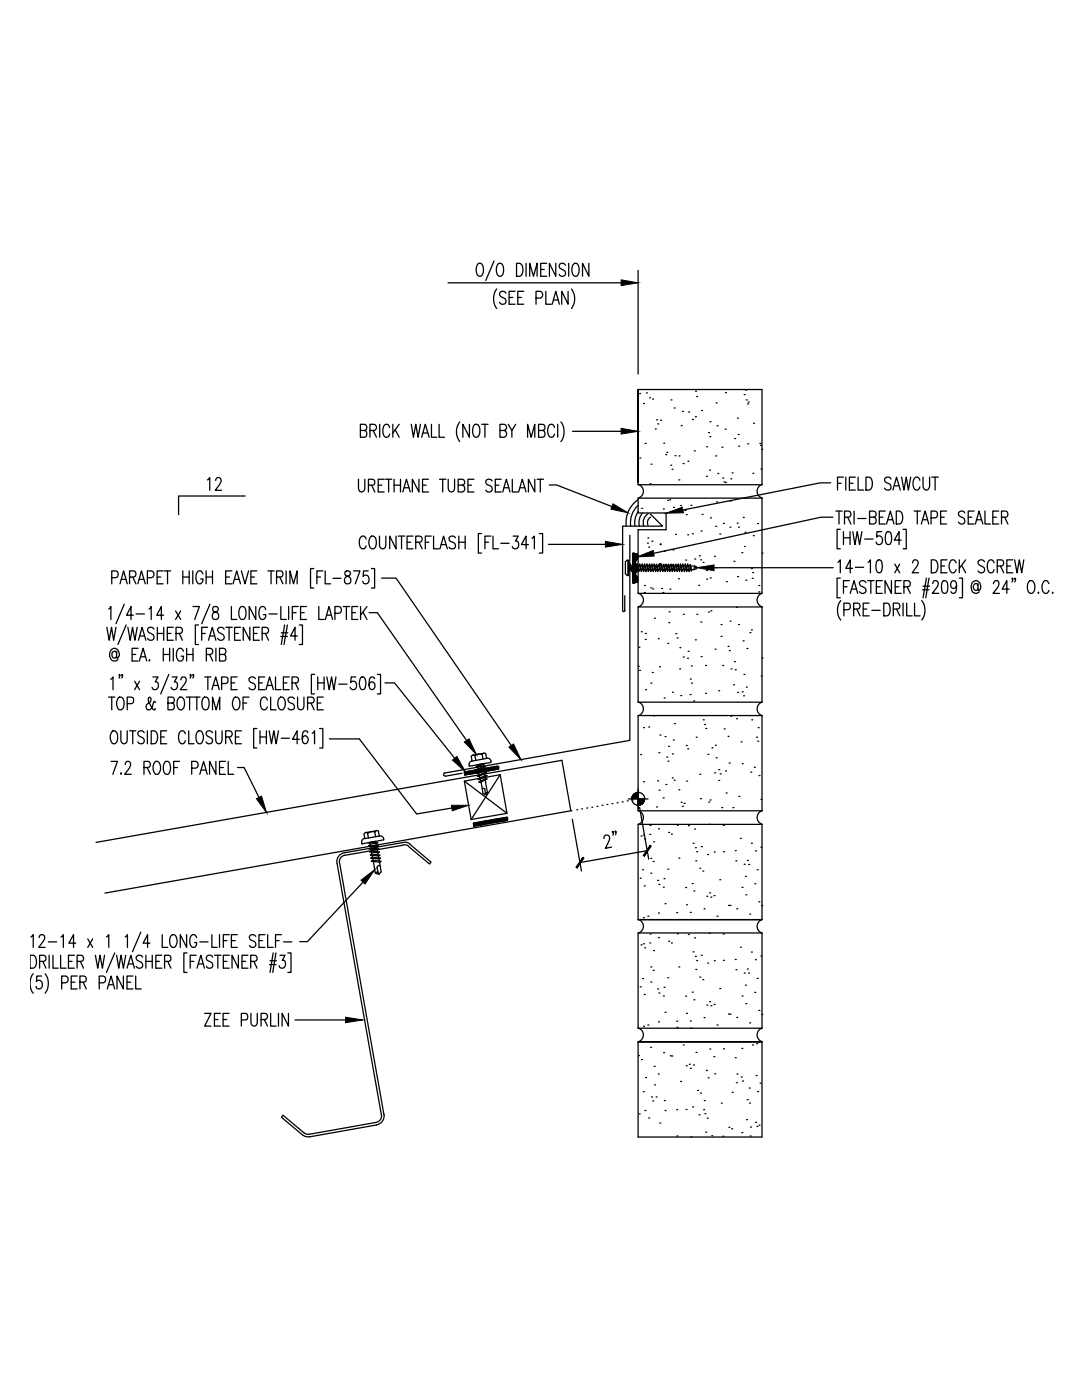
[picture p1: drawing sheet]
<svg xmlns="http://www.w3.org/2000/svg" width="216mm" height="279mm" viewBox="0 0 216 279" stroke-linecap="round" stroke-linejoin="round" font-family="sans-serif">
<g fill="none" stroke="#000" stroke-width=".25">
<path d="M89.4 56.4h34.5M95.4 52.7l.2-.2a1.13 1.13 0 0 1 .9 1.7l-.1 .3a.64 .64 0 0 1-.7 .7 .64 .64 0 0 1-.6-.7l-.1-1zM98.6 52.1l-1.7 3.9M99.1 57.7a3.3 3.3 0 0 0 0 3.9M99.4 52.7l.2-.2a1.13 1.13 0 0 1 .9 1.7l-.1 .3a.64 .64 0 0 1-.6 .7 .64 .64 0 0 1-.7-.7l-.1-1zM101 58.5a.64 .64 0 0 0-1-.4 .64 .64 0 0 0-.1 1l.7 .4a.67 .67 0 0 1 .2 1.1 .67 .67 0 0 1-1.1-.3M101.6 59.4h.7M102.8 58.1h-1.2v2.6h1.2M103.1 52.5h.6a1.58 1.58 0 0 1 0 2.6h-.6zM103.3 59.4h.7M104.5 58.1h-1.2v2.6h1.2M105 52.5v2.6"/>
<path d="M105.7 55.1v-2.6l.8 2.6 .7-2.6v2.6M107 59.5h.8a.71 .71 0 0 0 .5-.7 .71 .71 0 0 0-.5-.7h-.8v2.6M107.9 53.8h.7M108.9 58.1v2.6h1.1M109.1 52.5h-1.2v2.6h1.2M110.4 59.9h1M110.9 52.5v2.6l-1.3-2.6v2.6M112.8 52.9a.66 .66 0 0 0-.7-.4 .66 .66 0 0 0-.5 .7l.3 .5a1.1 1.1 0 0 1 .9 .7v.4a.7 .7 0 0 1-.6 .4 .7 .7 0 0 1-.6-.4M113.4 58.1v2.6l-1.3-2.6v2.6M113.5 52.5v2.6M114 57.7a3.3 3.3 0 0 1 0 3.9M114.5 52.7l.2-.2a.8 .8 0 0 1 .9 1l-.1 1a.61 .61 0 0 1-.4 .6 .61 .61 0 0 1-.6-.1 1.86 1.86 0 0 1 0-2.3z"/>
<path d="M117.5 52.5v2.6l-1.3-2.6v2.6M127.3 53.9v20.7M110.2 60.7l.7-2.6 .7 2.6M127.3 77.7h24.7v19h-24.7v-19v18.5M127.6 78.5h.1M129 78.4h.1M129.6 79.4h.1M130.2 79.6h.1M133.9 79.8h.1M138.8 78.1h.1M139 79.1h.1M144.8 78.4h.1"/>
<path d="M148.5 78.8h.1M148.8 77.9h.1M148.9 79.8h.1M41.4 95.8l.5-.5v2.5M43 95.9l.4-.6a.63 .63 0 0 1 .6 .3 .63 .63 0 0 1 0 .7l-1 1.5h1.2M48.9 99h-13.3v3.7M71.5 95.6v1.9a.64 .64 0 0 0 .7 .7 .64 .64 0 0 0 .6-.7v-1.9M71.9 85.9h.8a.63 .63 0 0 0 .5-.6 .63 .63 0 0 0-.5-.6h-.8v2.6h.8a.71 .71 0 0 0 .5-.7 .71 .71 0 0 0-.5-.7M73.5 96.8h.9a.62 .62 0 0 0 .4-.6 .62 .62 0 0 0-.4-.6h-.9v2.6M73.8 85.9l1.1-.1a.64 .64 0 0 0-.2-1.1h-.9v2.6M74.2 96.8l.6 1.4M74.5 85.9l.6 1.4"/>
<path d="M75.5 96.8h.7M75.8 84.7v2.6M76.7 95.6h-1.2v2.6h1.2M76.9 95.6h1.3M77.5 95.6v2.6M77.8 85.3a.64 .64 0 0 0-.7-.6 .64 .64 0 0 0-.6 .6v1.3a.64 .64 0 0 0 .6 .7 .64 .64 0 0 0 .7-.7M78.4 84.7v2.6M78.6 96.8h1.3M78.6 95.6v2.6M78.9 85.8l.8 1.5M79.7 84.7l-1.3 1.7M79.9 95.6v2.6"/>
<path d="M80.4 98.2l.7-2.6 .8 2.6M80.7 97.3h.9M82.1 84.7l.4 2.6 .5-2.6 .4 2.6 .5-2.6M83.6 95.6v2.6l-1.3-2.6v2.6M84.1 87.3l.8-2.6 .7 2.6M84.3 96.8h.7M84.4 86.4h.9M85.5 95.6h-1.2v2.6h1.2M86.1 84.7v2.6h1.1M87.6 84.7v2.6h1.1M87.7 95.6h1.3M88.3 95.6v2.6"/>
<path d="M89.4 95.6v1.9a.64 .64 0 0 0 .7 .7 .64 .64 0 0 0 .6-.7v-1.9M91.4 96.8h.9a.61 .61 0 0 0 .5-.6 .61 .61 0 0 0-.5-.6h-.9v2.6h.9a.71 .71 0 0 0 .5-.7 .71 .71 0 0 0-.5-.7M91.7 84.2a3.3 3.3 0 0 0 0 3.9M93.4 96.8h.7M93.7 84.7v2.6l-1.3-2.6v2.6M94.6 95.6h-1.2v2.6h1.2M94.6 84.8l.3-.1a1.13 1.13 0 0 1 .8 1.6v.3a.64 .64 0 0 1-.7 .7 .64 .64 0 0 1-.6-.7l-.1-.9zM96.1 84.7h1.3M96.8 84.7v2.6M98.2 96a.65 .65 0 0 0-.9-.4 .65 .65 0 0 0-.2 1l.7 .4a.67 .67 0 0 1 .2 1.1 .67 .67 0 0 1-1.1-.3M98.8 96.8h.8M99.8 85.9l1.1-.1a.64 .64 0 0 0-.3-1.1h-.8v2.6h.8a.71 .71 0 0 0 .5-.7 .71 .71 0 0 0-.5-.7"/>
<path d="M100 95.6h-1.2v2.6h1.2M100.3 98.2l.7-2.6 .8 2.6M100.6 97.3h.9M101.4 84.7l.7 1.2v1.4M102.2 95.6v2.6h1.1M102.9 84.7l-.8 1.2M103.5 98.2l.7-2.6 .8 2.6M103.8 97.3h.9M105.3 87.3v-2.6l.7 2.6 .7-2.6v2.6M106.7 95.6v2.6l-1.3-2.6v2.6M107.2 95.6h1.2M107.5 85.9h.8a.63 .63 0 0 0 .5-.6 .63 .63 0 0 0-.5-.6h-.8v2.6h.8a.71 .71 0 0 0 .5-.7 .71 .71 0 0 0-.5-.7"/>
<path d="M107.8 95.6v2.6M109.6 96.8h1.5l11 4.3M110.6 85.3a.64 .64 0 0 0-.6-.6 .64 .64 0 0 0-.6 .6v1.3a.64 .64 0 0 0 .6 .7 .64 .64 0 0 0 .6-.7M111.3 84.7v2.6M111.9 84.2a3.3 3.3 0 0 1 0 3.9M114.2 86.1h9.7M127.3 99.4h24.7v19h-24.7v-12.7h5.6v-3.3h-5.6zM127.3 99.7a5.6 5.6 0 0 0-2.3 5.3M127.4 96.7a1.42 1.42 0 0 1 1 1.3 1.42 1.42 0 0 1-1 1.4M127.7 91.4h.1M128.4 80.5h.1M128.7 88.5h.1"/>
<path d="M129.7 96.5h.1M129.9 92.6h.1M130.8 85.6h.1M131 83.8h.1M131.3 84.6h.1M131.8 83.9h.1M132.4 88.4h.1M132.8 90.7h.1M133 90.3h.1M133.2 99.8h.1M133.6 99.8h.1M133.8 92.9h.1"/>
<path d="M134.1 93.7h.1M134.5 81.4h.1M134.7 90.9h.1M135.5 95.8h.1M135.5 91h.1M135.9 84.9h.1M136.2 82.1h.1M136.3 92.5h.1M137.3 92h.1M137.4 82.2h.1M138.2 83.7h.1M138.5 90h.1"/>
<path d="M138.8 83.2h.1M140 81.9h.1M141 95.1h.1M141 89.2h.1M141.4 86.3h.1M141.6 93.8h.1M141.6 87.1h.1M141.7 84.2h.1M142.8 91h.1M142.9 80.4h.1M143.1 85h.1M143.2 94.5h.1"/>
<path d="M144 89.3h.1M144.2 95.4h.1M144.5 96.2h.1M144.7 96.3h.1M144.7 85.7h.1M145.8 95.6h.1M146.1 94.4h.1M146.6 87.5h.1M147.1 83.5h.1M147.3 86.7h.1M147.4 89h.1M148.7 99.4h.1"/>
<path d="M149.2 80.6h.1M149.2 88.6h.1M149.3 80.2h.1M150.2 94.5h.1M150.4 84.5h.1M151.6 88.5h.1M151.8 88.9h.1M151.8 93.6h.1M152 89.7h.1M152.1 96.7a1.42 1.42 0 0 0-1 1.3 1.42 1.42 0 0 0 1 1.4M165.8 96.4h-2.1l-27.4 5.4M167.1 96.4h.7"/>
<path d="M168.3 95.2h-1.2v2.6M168.8 95.2v2.6M169.5 96.4h.7M170.7 95.2h-1.2v2.6h1.2M171.2 95.2v2.6h1.1M172.8 95.2h.6a1.58 1.58 0 0 1 0 2.6h-.6zM177.8 95.6a.66 .66 0 0 0-.8-.4 .66 .66 0 0 0-.5 .7l.2 .3 .7 .4a.68 .68 0 0 1 .2 1.1 .68 .68 0 0 1-1.1-.3M178.2 97.8l.7-2.6 .7 2.6M178.4 97h1M179.9 95.2l.5 2.6 .4-2.6 .5 2.6 .4-2.6M183.5 95.9a.61 .61 0 0 0-.3-.6 .61 .61 0 0 0-.6 0 1.77 1.77 0 0 0 .1 2.5 .66 .66 0 0 0 .8-.6M184.2 95.2v1.9a.66 .66 0 0 0 .3 .6 .66 .66 0 0 0 .7 0l.3-.6v-1.9"/>
<path d="M185.9 95.2h1.3M186.6 95.2v2.6M22.3 115.3h.8a.71 .71 0 0 0 .5-.7 .71 .71 0 0 0-.5-.7h-.8v2.6M23.9 116.5l.8-2.6 .7 2.6M24.2 115.6h.9M25.9 115.2h.8a.65 .65 0 0 0 .4-.7 .65 .65 0 0 0-.4-.6h-.8v2.6M26.5 115.2l.6 1.3M27.5 116.5l.7-2.6 .8 2.6M27.8 115.6h.9M29.4 115.3h.9a.71 .71 0 0 0 .4-.7 .71 .71 0 0 0-.4-.7h-.9v2.6M31.4 115.2h.7M32.5 113.9h-1.1v2.6h1.1"/>
<path d="M32.8 113.9h1.3M33.4 113.9v2.6M36.5 115.2h1.2M36.5 113.9v2.6M37.7 113.9v2.6M38.5 113.9v2.6M40.5 114.5a.66 .66 0 0 0-1-.4 1.77 1.77 0 0 0 .2 2.4 .76 .76 0 0 0 .8-1h-.5M41.1 115.2h1.3M41.1 113.9v2.6M42.4 113.9v2.6M45 115.2h.8M46.3 113.9h-1.3v2.6h1.3"/>
<path d="M46.5 116.5l.7-2.6 .8 2.6M46.8 115.6h.9M48.2 113.9l.7 2.6 .7-2.6M50.1 115.2h.7M51.3 113.9h-1.2v2.6h1.2M53.5 113.9h1.2M54.1 113.9v2.6M55.2 115.2h.8a.65 .65 0 0 0 .5-.7 .65 .65 0 0 0-.5-.6h-.8v2.6M55.8 115.2l.7 1.3M57.1 113.9v2.6M57.9 116.5v-2.6l.7 2.6 .7-2.6v2.6M62.6 113.5h-.6v3.9h.6"/>
<path d="M63.2 115.2h.8M64.4 113.9h-1.2v2.6M64.9 113.9v2.6h1.1M66.4 115.4h1.7M68.9 114.1a.62 .62 0 0 0 .2 .8 .85 .85 0 0 1 .9 .6 .85 .85 0 0 1-.5 1 .81 .81 0 0 1-.8-.8 .81 .81 0 0 1 .9-.8 .52 .52 0 0 0 .3-.5 .52 .52 0 0 0-.4-.5zM70.6 113.9h1.2l-.9 2.6M73.1 107.6a.61 .61 0 0 0-1-.5 1.73 1.73 0 0 0 .1 2.4 .67 .67 0 0 0 .9-.6M73.5 113.9h-1v1.1a.63 .63 0 0 1 1.1 .2 .82 .82 0 0 1-.1 1 .82 .82 0 0 1-1 .2l-.1-.4M74 107.1l.2-.1a.85 .85 0 0 1 .9 1 1.52 1.52 0 0 1-.6 1.5 1.11 1.11 0 0 1-.9-1.5zM74.1 113.5h.6v3.9h-.6M75.7 107v1.8a.66 .66 0 0 0 .3 .6 .66 .66 0 0 0 .7 0l.3-.6v-1.8M76.1 115.4h2.9l23 33.4"/>
<path d="M79 107v2.5l-1.2-2.5v2.5M79.5 107h1.3M80.1 107v2.5M81.2 108.2h.7M82.4 107h-1.2v2.5h1.2M83 108.2h.8a.63 .63 0 0 0 .4-.6 .63 .63 0 0 0-.4-.6h-.8v2.5M83.6 108.2l.6 1.3M84.9 108.2h.7M86 107h-1.1v2.5M86.5 107v2.5h1.1M87.8 109.5l.7-2.5 .8 2.5M88 108.7h1"/>
<path d="M90.9 107.3a.67 .67 0 0 0-.8-.3 .67 .67 0 0 0-.5 .6l.2 .4 .7 .3a.66 .66 0 0 1 .3 .8 .66 .66 0 0 1-.7 .4l-.5-.3M91.6 108.2h1.2M91.6 107v2.5M92.8 107v2.5M96.1 106.5h-.7v3.9h.7M96.8 108.2h.7M97.9 107h-1.1v2.5M98.4 107v2.5h1.1M99.9 108.4h1.7M102.4 107h1l-.5 1h.3a.79 .79 0 0 1 .3 1.1 .79 .79 0 0 1-1.2 .2l-.1-.2M105.4 108.7h-1.4l1-1.7v2.5M106.2 107.5l.4-.5v2.5"/>
<path d="M107.6 106.5h.7v3.9h-.7M109.5 108.6h11.3M124.7 118.9v2.9M124.8 112.1l.5-.3v3.1l-.5-.4zM125.3 111.8l.1 .1v2.8l-.1 .2M125.4 113.7h.1M125.6 113.7h.3M125.7 106.8v41l-37 6.5M125.7 113h-.3l.3 .8-.2 .3-.1-.5M125.8 112.6l.3 1.2-.1 .3-.3-1.3zM125.9 113h.3M126.1 113.7h.3"/>
<path d="M126.3 110.4l.8 .2v1l-.6 .6 .6 .6v1.1l-.6 .6 .6 .7v.9l-.8 .3zM126.3 113.4h.1M126.3 113.2h.1M126.3 113h.1M126.3 112.9h.1M126.3 112.7h.1M126.3 112.6h.1M126.3 112.4h.1M126.3 112.2h.1M126.3 112.1h.1M126.3 111.9h.1M126.3 111.8h.1"/>
<path d="M126.3 111.6h.1M126.3 111.5h.1M126.3 111.3h.1M126.3 111.1h.1M126.3 111h.1M126.3 110.8h.1M126.3 110.7h.1M126.3 110.5h.1M126.3 113.6h.1M126.3 113.7h.1M126.3 113.8h.1M126.3 114h.1"/>
<path d="M126.3 114.2h.1M126.3 114.4h.1M126.3 114.5h.1M126.3 114.7h.1M126.3 114.8h.1M126.3 115h.1M126.3 115.1h.1M126.3 115.3h.1M126.3 115.5h.1M126.3 115.6h.1M126.3 115.8h.1M126.3 115.9h.1"/>
<path d="M126.3 116.1h.1M126.3 116.3h.1M126.3 112.6l.3 1.2M126.3 112.6l-.2 .2 .4 1.3M126.3 113.3h.1M126.3 113.1h.1M126.3 112.8h.1M126.3 112.5h.1M126.3 112.3h.1M126.3 112h.1M126.3 111.7h.1M126.3 111.4h.1"/>
<path d="M126.3 111.2h.1M126.3 110.9h.1M126.3 110.6h.1M126.3 110.4h.1M126.3 113.5h.1M126.3 113.9h.1M126.3 114.1h.1M126.3 114.3h.1M126.3 114.6h.1M126.3 114.9h.1M126.3 115.2h.1M126.3 115.4h.1"/>
<path d="M126.3 115.7h.1M126.3 116h.1M126.3 116.2h.1M126.4 113.4h.1M126.4 113.2h.1M126.4 113h.1M126.4 112.9h.1M126.4 112.7h.1M126.4 112.6h.1M126.4 112.4h.1M126.4 112.2h.1M126.4 112.1h.1"/>
<path d="M126.4 111.9h.1M126.4 111.8h.1M126.4 111.6h.1M126.4 111.5h.1M126.4 111.3h.1M126.4 111.1h.1M126.4 111h.1M126.4 110.8h.1M126.4 110.7h.1M126.4 110.5h.1M126.4 113.6h.1M126.4 113.7h.1"/>
<path d="M126.4 113.8h.1M126.4 114h.1M126.4 114.2h.1M126.4 114.4h.1M126.4 114.5h.1M126.4 114.7h.1M126.4 114.8h.1M126.4 115h.1M126.4 115.1h.1M126.4 115.3h.1M126.4 115.5h.1M126.4 115.6h.1"/>
<path d="M126.4 115.8h.1M126.4 115.9h.1M126.4 116.1h.1M126.4 116.3h.1M126.4 113h.3M126.4 113.3h.1M126.4 113.1h.1M126.4 112.8h.1M126.4 112.5h.1M126.4 112.3h.1M126.4 112h.1M126.4 111.7h.1"/>
<path d="M126.4 111.4h.1M126.4 111.2h.1M126.4 110.9h.1M126.4 110.6h.1M126.4 110.4h.1M126.4 113.5h.1M126.4 113.9h.1M126.4 114.1h.1M126.4 114.3h.1M126.4 114.6h.1M126.4 114.9h.1M126.4 115.2h.1"/>
<path d="M126.4 115.4h.1M126.4 115.7h.1M126.4 116h.1M126.4 116.2h.1M126.5 113.3h.1M126.5 113.1h.1M126.5 113h.1M126.5 112.8h.1M126.5 112.7h.1M126.5 112.5h.1M126.5 112.3h.1M126.5 112.2h.1"/>
<path d="M126.5 112h.1M126.5 111.9h.1M126.5 111.7h.1M126.5 111.5h.1M126.5 111.4h.1M126.5 111.2h.1M126.5 111.1h.1M126.5 110.9h.1M126.5 110.8h.1M126.5 110.6h.1M126.5 113.5h.1M126.5 113.6h.1"/>
<path d="M126.5 113.8h.1M126.5 113.9h.1M126.5 114.1h.1M126.5 114.3h.1M126.5 114.4h.1M126.5 114.6h.1M126.5 114.7h.1M126.5 114.9h.1M126.5 115.1h.1M126.5 115.2h.1M126.5 115.4h.1M126.5 115.5h.1"/>
<path d="M126.5 115.7h.1M126.5 115.8h.1M126.5 116h.1M126.5 116.2h.1M126.5 113.4h.1M126.5 113.2h.1M126.5 112.9h.1M126.5 112.6h.1M126.5 112.4h.1M126.5 112.1h.1M126.5 111.8h.1M126.5 111.6h.1"/>
<path d="M126.5 111.3h.1M126.5 111h.1M126.5 110.7h.1M126.5 110.5h.1M126.5 113.7h.1M126.5 114h.1M126.5 114.2h.1M126.5 114.5h.1M126.5 114.8h.1M126.5 115h.1M126.5 115.3h.1M126.5 115.6h.1"/>
<path d="M126.5 115.9h.1M126.5 116.1h.1M126.5 116.3h.1M126.6 113.3h.1M126.6 113.1h.1M126.6 113h.1M126.6 112.8h.1M126.6 112.7h.1M126.6 112.5h.1M126.6 112.3h.1M126.6 112h.1M126.6 111.9h.1"/>
<path d="M126.6 111.7h.1M126.6 111.5h.1M126.6 111.4h.1M126.6 111.2h.1M126.6 111.1h.1M126.6 110.9h.1M126.6 110.8h.1M126.6 110.6h.1M126.6 113.5h.1M126.6 113.6h.1M126.6 113.8h.1M126.6 113.9h.1"/>
<path d="M126.6 114.1h.1M126.6 114.3h.1M126.6 114.4h.1M126.6 114.7h.1M126.6 114.9h.1M126.6 115.1h.1M126.6 115.2h.1M126.6 115.4h.1M126.6 115.5h.1M126.6 115.7h.1M126.6 115.8h.1M126.6 116h.1"/>
<path d="M126.6 116.2h.1M126.6 113.7h.3M126.6 113.4h.1M126.6 113.2h.1M126.6 112.9h.1M126.6 112.6h.1M126.6 112.4h.1M126.6 112.1h.1M126.6 111.8h.1M126.6 111.6h.1M126.6 111.3h.1M126.6 111h.1"/>
<path d="M126.6 110.7h.1M126.6 110.5h.1M126.6 113.7h.1M126.6 114h.1M126.6 114.2h.1M126.6 114.8h.1M126.6 115h.1M126.6 115.3h.1M126.6 115.6h.1M126.6 115.9h.1M126.6 116.1h.1M126.6 116.3h.1"/>
<path d="M126.6 113.8l-.1 .3M126.7 113.4h.1M126.7 113.2h.1M126.7 113h.1M126.7 112.9h.1M126.7 112.7h.1M126.7 112.6h.1M126.7 112.4h.1M126.7 111.9h.1M126.7 111.8h.1M126.7 111.6h.1M126.7 111.5h.1"/>
<path d="M126.7 111.3h.1M126.7 111.1h.1M126.7 111h.1M126.7 110.8h.1M126.7 110.7h.1M126.7 110.5h.1M126.7 113.6h.1M126.7 113.7h.1M126.7 113.8h.1M126.7 114h.1M126.7 114.2h.1M126.7 114.4h.1"/>
<path d="M126.7 114.8h.1M126.7 115h.1M126.7 115.1h.1M126.7 115.3h.1M126.7 115.5h.1M126.7 115.6h.1M126.7 115.8h.1M126.7 115.9h.1M126.7 116.1h.1M126.7 116.3h.1M126.7 113.3h.1M126.7 113.1h.1"/>
<path d="M126.7 112.8h.1M126.7 112.5h.1M126.7 111.7h.1M126.7 111.4h.1M126.7 111.2h.1M126.7 110.9h.1M126.7 110.6h.1M126.7 113.5h.1M126.7 113.9h.1M126.7 114.1h.1M126.7 114.3h.1M126.7 114.9h.1"/>
<path d="M126.7 115.2h.1M126.7 115.4h.1M126.7 115.7h.1M126.7 116h.1M126.7 116.2h.1M126.7 112.6l.4 1.2M126.7 112.6l-.1 .2 .4 1.3M126.8 113.4h.1M126.8 113.2h.1M126.8 113h.1M126.8 112.9h.1M126.8 112.7h.1"/>
<path d="M126.8 112.6h.1M126.8 111.8h.1M126.8 111.6h.1M126.8 111.5h.1M126.8 111.3h.1M126.8 111.1h.1M126.8 111h.1M126.8 110.8h.1M126.8 110.7h.1M126.8 113.6h.1M126.8 113.7h.1M126.8 113.8h.1"/>
<path d="M126.8 114h.1M126.8 114.2h.1M126.8 115h.1M126.8 115.1h.1M126.8 115.3h.1M126.8 115.5h.1M126.8 115.6h.1M126.8 115.8h.1M126.8 115.9h.1M126.8 116.1h.1M126.8 113h.4M126.9 113.3h.1"/>
<path d="M126.9 113.1h.1M126.9 113h.1M126.9 112.8h.1M126.9 112.7h.1M126.9 111.7h.1M126.9 111.5h.1M126.9 111.4h.1M126.9 111.2h.1M126.9 111.1h.1M126.9 110.9h.1M126.9 110.8h.1M126.9 110.6h.1"/>
<path d="M126.9 113.5h.1M126.9 113.6h.1M126.9 113.8h.1M126.9 113.9h.1M126.9 114.1h.1M126.9 115.1h.1M126.9 115.2h.1M126.9 115.4h.1M126.9 115.5h.1M126.9 115.7h.1M126.9 115.8h.1M126.9 116h.1"/>
<path d="M126.9 116.2h.1M126.9 113.4h.1M126.9 113.2h.1M126.9 112.9h.1M126.9 111.8h.1M126.9 111.6h.1M126.9 111.3h.1M126.9 111h.1M126.9 110.7h.1M126.9 113.7h.1M126.9 114h.1M126.9 115h.1"/>
<path d="M126.9 115.3h.1M126.9 115.6h.1M126.9 115.9h.1M126.9 116.1h.1M127 113.4h.1M127 113.2h.1M127 113h.1M127 112.7h.1M127 111.6h.1M127 111.5h.1M127 111.3h.1M127 111.1h.1"/>
<path d="M127 111h.1M127 110.8h.1M127 110.7h.1M127 113.6h.1M127 113.7h.1M127 113.8h.1M127 114h.1M127 115.1h.1M127 115.3h.1M127 115.5h.1M127 115.6h.1M127 115.8h.1"/>
<path d="M127 115.9h.1M127 116.1h.1M127 113.3h.1M127 113.1h.1M127 112.8h.1M127 111.4h.1M127 111.2h.1M127 110.9h.1M127 113.5h.1M127 113.9h.1M127 115.2h.1M127 115.4h.1"/>
<path d="M127 115.7h.1M127 116h.1M127 113.7h.4M127.1 113.4h.1M127.1 113.2h.1M127.1 113h.1M127.1 112.9h.1M127.1 111.6h.1M127.1 111.5h.1M127.1 111.3h.1M127.1 111.1h.1M127.1 111h.1"/>
<path d="M127.1 110.8h.1M127.1 110.7h.1M127.1 113.6h.1M127.1 113.7h.1M127.1 113.8h.1M127.1 115.1h.1M127.1 115.3h.1M127.1 115.5h.1M127.1 115.6h.1M127.1 115.8h.1M127.1 115.9h.1M127.1 116.1h.1"/>
<path d="M127.1 113.8l-.1 .3M127.2 112.6l.4 1.2-.1 .3-.4-1.3zM127.3 113h.3M127.3 102.1l-.6 1.4v1.5M127.3 100.8a4.7 4.7 0 0 0-1.5 4.2M127.4 118.4a1.42 1.42 0 0 1 1 1.4 1.42 1.42 0 0 1-1 1.3M127.5 113.7h.3M127.7 112.6l.3 1.2v.3l-.4-1.3zM127.8 113h.3M128 113.7h.3M128 101.4h.1M128.2 112.6l.3 1.2-.1 .3-.4-1.3z"/>
<path d="M128.2 102.3l-.6 1.3v1.4M128.3 113h.3M128.5 113.7h.3M128.6 118.3h.1M128.6 116.9h.1M128.6 112.6l.4 1.2-.1 .3-.4-1.3zM128.8 113h.3M128.9 113.7h.4M129.1 112.6l.4 1.2-.1 .3-.4-1.3zM129.2 108.4h.1M129.2 113h.3M129.3 107.4h.1"/>
<path d="M129.4 102.5a2.14 2.14 0 0 0-.9 2.5M129.4 109.2h.1M129.4 113.7h.3M129.6 112.6l.3 1.2v.3l-.4-1.3zM129.7 113h.3M129.8 102.6l2.4 2.4h-8v16.8M129.8 103.2a1.29 1.29 0 0 0-.5 1.6M129.9 117.3h.1M129.9 113.7h.3M130.1 108h.1M130.1 112.6l.3 1.2-.1 .3-.4-1.3zM130.2 113h.3"/>
<path d="M130.2 117.5h.1M130.4 113.7h.3M130.5 112.6l.4 1.2-.1 .3-.3-1.3zM130.6 113h.1M130.7 113h.3M130.8 113.7h.4M131 112.6l.4 1.2-.1 .3-.4-1.3zM131.1 113h.3M131.3 113.7h.3M131.5 112.6l.4 1.2-.1 .3-.4-1.3zM131.6 113h.3M131.6 112.5h.1"/>
<path d="M131.7 108.6h.1M131.7 108.7h.1M131.8 113.7h.3M132 112.6l.4 1.2-.2 .3-.3-1.3zM132 117.4h.1M132.1 113h.3M132.3 118.3h.1M132.3 113.7h.3M132.4 101.6h.1M132.4 112.6l.4 1.2-.1 .3-.3-1.3zM132.5 110h.1M132.6 113h.3"/>
<path d="M132.7 113.7h.4M132.9 112.6l.4 1.2-.1 .3-.4-1.3zM133 113h.4M133.3 113.7h.2M133.4 112.6l.4 1.2-.1 .3-.4-1.3zM133.5 113h.3M133.7 117.6h.1M133.7 113.7h.4M133.9 112.6l.4 1.2-.2 .3-.3-1.3zM134 113h.3M134.2 113.7h.3M134.3 109.7h.1"/>
<path d="M134.4 112.6l.3 1.2-.1 .3-.3-1.3zM134.4 101.3h.1M134.5 113h.3M134.7 113.7h.3M134.8 106.7h.1M134.9 112.6l.3 1.2-.1 .3-.4-1.3zM134.9 113h.4M135.2 113.7h.3M135.3 112.6l.4 1.2-.1 .3-.4-1.3zM135.4 115.5h.1M135.4 113h.3M135.6 113.7h.4"/>
<path d="M135.8 100.9h.1M135.8 112.6l.4 1.2-.2 .3-.3-1.3zM135.9 113h.3M136.1 113.7h.3M136.3 112.6l.3 1.2v.3l-.4-1.3zM136.4 113h.3M136.6 113.7h.3M136.7 101.9h.1M136.8 112.6l.3 1.2-.1 .3-.4-1.3zM136.8 111.8h.1M136.8 113h.4M136.9 102.7h.1"/>
<path d="M137.1 113.7h.3M137.2 106.7h.1M137.2 112.6l.4 1.2-.1 .3-.4-1.3zM137.4 113h.3M137.5 113.7h.4M137.7 112.7l.3 1.1v.2l-.4-1.1zM137.8 113l1.1 .1M137.9 100.9h.1M138.2 106.5h.1M138.5 113.3h.5M138.6 113.3v.3M138.6 111.6h.1"/>
<path d="M138.9 113.1l.2 .2M139.1 113.3l-.2 .2-.4 .2h-.5M139.4 116.8h.1M139.6 110.9h.1M139.8 111.7h.1M139.9 106h.1M140.1 102.7h.1M140.3 112.2h.1M141 113.8h.1M141 115.6h.1M141.7 115.3h.1M141.8 103.3h.1"/>
<path d="M142.5 113.3h23.8M142.6 111h.1M142.8 105h.1M142.9 113.3h.1M143 100.2h.1M143.6 106.6h.1M144.3 104.5h.1M144.9 116.1h.1M145.7 105.2h.1M145.7 100h.1M146.5 112h.1M147.1 104.4h.1"/>
<path d="M147.2 115.1h.1M147.3 105.2h.1M148 110.3h.1M148.3 103.3h.1M148.5 109.1h.1M148.7 106.2h.1M148.8 115.8h.1M149.9 113.5h.1M150.1 115.4h.1M150.2 114.3h.1M150.3 106.9h.1M151.2 104.5h.1"/>
<path d="M151.4 118.1h.1M151.4 116.9h.1M152 110.4h.1M152.1 118.4a1.42 1.42 0 0 0-1 1.4 1.42 1.42 0 0 0 1 1.3M166.2 103.2h-2.4l-33.3 7.2M166.8 102h1.2M167.2 112.2l.5-.5v2.6M167.4 102v2.6M167.7 115.4h-.7v3.9h.7M167.7 105.6h-.7v3.9h.7M167.8 119.9a3.3 3.3 0 0 0 0 3.9M168.3 117.1h.7"/>
<path d="M168.3 106.1v2.6M168.3 107.3h1.3M168.5 103.2h.8a.63 .63 0 0 0 .5-.6 .63 .63 0 0 0-.5-.6h-.8v2.6M169.1 103.2l.7 1.4M169.5 115.9h-1.2v2.5M169.6 106.1v2.6M169.7 118.4l.7-2.5 .7 2.5M170 117.6h.8M170.1 113.4h-1.3l.9-1.7v2.6M170.2 106.1l.4 2.6 .5-2.6 .4 2.6 .5-2.6M170.4 102v2.6M170.7 113.2h1.6"/>
<path d="M171.1 103.5h1.7M172.5 107.6h1.7M172.8 116.3a.68 .68 0 0 0-.7-.4 .68 .68 0 0 0-.6 .6 1.26 1.26 0 0 0 1.1 .8 .64 .64 0 0 1-.3 1.1h-.4l-.4-.3M173.1 115.9h1.3M173.2 112.2l.5-.5v2.6M173.5 103.2h.9a.63 .63 0 0 0 .4-.6 .63 .63 0 0 0-.4-.6h-.9v2.6h.9a.71 .71 0 0 0 .4-.7 .71 .71 0 0 0-.4-.7M173.8 115.9v2.5M174.9 117.1h.7M175.1 111.9l.4-.2a1.3 1.3 0 0 1 .6 1.5l-.3 1-.5 .1a1.3 1.3 0 0 1-.5-1.5zM175.5 103.2h.7M175.9 106.1h-.9l-.1 1.1a.7 .7 0 0 1 .9-.2 .7 .7 0 0 1 .3 .9 .7 .7 0 0 1-.4 .7 .7 .7 0 0 1-.7 0l-.2-.4M176.1 115.9h-1.2v2.5h1.2"/>
<path d="M176.6 102h-1.1v2.6h1.1M176.9 104.6l.8-2.6 .7 2.6M176.9 106.2l.5-.1a1.3 1.3 0 0 1 .5 1.5l-.2 1-.5 .1a1.3 1.3 0 0 1-.6-1.5zM177.2 103.7h.9M177.9 115.9v2.5l-1.3-2.5v2.5M178.5 112.6l1 1.7M178.6 117.1h.8M178.8 102h.7a1.58 1.58 0 0 1 0 2.6h-.7zM179.5 112.6l-1 1.7M179.8 115.9h-1.2v2.5h1.2M179.8 107.8h-1.3l.9-1.7v2.6M180.2 105.6h.6v3.9h-.6"/>
<path d="M180.4 117.1h.8a.63 .63 0 0 0 .4-.6 .63 .63 0 0 0-.4-.6h-.8v2.5M181 117.1l.6 1.3M182.1 112.3l.3-.6 .6 .2a.82 .82 0 0 1-.1 1.2l-.9 1.2h1.3M182.4 102h1.3M183 102v2.6M183.8 104.6l.8-2.6 .7 2.6M183.9 119.9a3.3 3.3 0 0 1 0 3.9M184.1 117.7h1.3M184.1 103.7h.9M184.2 117h1.3M184.9 115.4l-.7 3.9M185.4 115.4l-.7 3.9"/>
<path d="M185.8 103.3l1.1-.1a.76 .76 0 0 0-.3-1.2h-.8v2.6M185.8 111.7h.7a1.53 1.53 0 0 1 0 2.6h-.7zM186.1 116.5l.4-.6a.63 .63 0 0 1 .7 .4 2.76 2.76 0 0 1-1.2 2.1h1.3M187.7 103.2h.7M187.8 113h.7M188.1 116l.5-.1a1.2 1.2 0 0 1 .5 1.4l-.2 1-.5 .1a1.2 1.2 0 0 1-.5-1.4zM188.9 102h-1.2v2.6h1.2M189 111.7h-1.2v2.6h1.2M190.8 112.3a.66 .66 0 0 0-1-.4 1.8 1.8 0 0 0 .1 2.4 .73 .73 0 0 0 .9-.6M190.9 116.7l-.3 .6a.75 .75 0 0 1-1-.5 .75 .75 0 0 1 .6-.9h.1a1.07 1.07 0 0 1 .6 1.4l-.3 1-.5 .1-.2-.1-.1-.2M191.4 115.4h.7v3.9h-.7M191.4 111.7v2.6"/>
<path d="M191.9 112.8l.8 1.5M192.5 102.4a.66 .66 0 0 0-.7-.4 .66 .66 0 0 0-.6 .6 1.47 1.47 0 0 0 1.1 .9 .65 .65 0 0 1 .2 .8 .65 .65 0 0 1-.8 .3l-.5-.4M192.7 111.7l-1.3 1.7M193.2 103.2h.7M194.4 102h-1.2v2.6h1.2M194.6 104.6l.8-2.6 .7 2.6M194.9 103.7h.9M195.1 116.9v-.3a.66 .66 0 0 0-.9 .4 .66 .66 0 0 0 .4 .8h.3l.2-.4M195.1 116.5l.1 1.3a1.01 1.01 0 0 0 .1-1.7 1 1 0 0 0-1.2 0 1 1 0 0 0-.3 1.2 .94 .94 0 0 0 .5 1 .94 .94 0 0 0 1.1-.2M196.5 112.1a.68 .68 0 0 0-.8-.4 .68 .68 0 0 0-.6 .6 1.37 1.37 0 0 0 1.1 .9 .63 .63 0 0 1 .3 .6 .63 .63 0 0 1-.5 .5h-.4l-.5-.4M196.5 102v2.6h1.1M198.1 103.2h.7"/>
<path d="M198.2 116.5v-.2a.63 .63 0 0 1 .8-.4l.2 .2a1.05 1.05 0 0 1-.1 1.1l-1 1.2h1.3M198.4 112.3a.64 .64 0 0 0-.7-.6 .64 .64 0 0 0-.6 .6l-.1 1a.92 .92 0 0 0 .9 1l.5-.6M199 113h.8a.65 .65 0 0 0 .5-.7 .65 .65 0 0 0-.5-.6h-.8v2.6M199.3 102h-1.2v2.6h1.2M199.6 113l.7 1.3M199.8 103.2h.9a.65 .65 0 0 0 .4-.6 .65 .65 0 0 0-.4-.6h-.9v2.6M200.5 103.2l.6 1.4M200.9 113h.8M201.4 117.6h-1.4l.9-1.7v2.5M202.1 111.7h-1.2v2.6h1.2M202.1 115.5l-.1 .1-.1-.1 .1-.1 .1 .1-.2 .6M202.5 111.7l.4 2.6 .5-2.6 .5 2.6 .4-2.6"/>
<path d="M202.6 115.5v.1l-.1-.1 .1-.1v.1l-.1 .6M205.4 116l.2-.1a.85 .85 0 0 1 .9 1 1.11 1.11 0 0 1-.9 1.5 1.73 1.73 0 0 1-.2-2.4zM207.1 118.3h.2l-.1 .1zM209.3 116.5a.66 .66 0 0 0-1-.5 1.73 1.73 0 0 0 .2 2.4 .74 .74 0 0 0 .8-.6M210 118.3h.1l-.1 .1zM21.3 125.2l.5 2.6 .5-2.6 .4 2.6 .4-2.6M21.7 139.1h1.2M21.7 121.6l.4-.6v2.6M22.1 135.6l.4-.5v2.5M22.3 139.1v2.6M23.3 130.4l-.2-.3a.47 .47 0 0 0-.5-.1 .47 .47 0 0 0-.3 .5 .7 .7 0 0 0 .4 .8h.3l.3-.3M23.3 130l.1 1.3a1.01 1.01 0 0 0 0-1.7 1.03 1.03 0 0 0-1.2 .1 1.03 1.03 0 0 0-.3 1.2 .94 .94 0 0 0 .5 .9 .94 .94 0 0 0 1.1-.2"/>
<path d="M23.7 139.2l.1-.1a.85 .85 0 0 1 1 1 1.52 1.52 0 0 1-.6 1.6 1.11 1.11 0 0 1-.9-1.6zM23.9 134.7l-.1 .1-.1-.1 .1-.1 .1 .1-.2 .6M24.5 134.7l-.1 .1-.1-.1 .1-.1 .1 .1-.2 .6M24.8 120.6l-1.7 3.9M25.2 124.7l-1.7 3.9M25.5 125.2l.5 2.6 .4-2.6 .5 2.6 .5-2.6M26.4 130.6h.7M26.6 122.8h-1.3l.8-1.8v2.6M26.9 135.9l.9 1.7M27.2 122.5h1.6M27.5 129.4h-1.1v2.5h1.1M27.6 127.8l.7-2.6 .8 2.6"/>
<path d="M27.8 131.9l.8-2.5 .7 2.5M27.8 135.9l-.9 1.7M27.9 126.9h.9M28.1 131.1h.9M29.7 121.6l.5-.6v2.6M29.8 131.7v.2zM30.5 135.1h1l-.5 1h.2a.78 .78 0 0 1 .4 1.1 .78 .78 0 0 1-1.2 .2l-.1-.2M30.7 125.6a.66 .66 0 0 0-.7-.4 .66 .66 0 0 0-.6 .6l.2 .4 .8 .3a.68 .68 0 0 1 .1 1.2 .68 .68 0 0 1-1.1-.3M31.4 125.2v2.6M31.4 126.4h1.3M32.6 130.6h1.3M32.6 129.4v2.5"/>
<path d="M32.7 122.8h-1.4l.9-1.8v2.6M32.7 125.2v2.6M33.4 126.4h.7M33.7 134.6l-1.6 3.9M33.9 129.4v2.5M34.4 135.1h.9l-.5 1h.3a.87 .87 0 0 1 .3 .9 .87 .87 0 0 1-.8 .6l-.5-.4M34.6 125.2h-1.2v2.6h1.2M34.6 129.4v2.5M35 121.9l1.1 1.7M35.1 126.4h.8a.63 .63 0 0 0 .5-.6 .63 .63 0 0 0-.5-.6h-.8v2.6M35.7 139.2l.2-.1a.85 .85 0 0 1 .9 1 1.52 1.52 0 0 1-.5 1.6 1.11 1.11 0 0 1-1-1.6zM35.8 126.4l.6 1.4"/>
<path d="M36.1 121.9l-1.1 1.7M36.1 135.7l.1-.4 .2-.2h.4l.3 .2a1.03 1.03 0 0 1-.2 1.1l-.9 1.2h1.3M36.6 130a.66 .66 0 0 0-1-.5 1.73 1.73 0 0 0 .2 2.4 .73 .73 0 0 0 .8-.9h-.5M37.2 139.1h1.3M37.2 130.6h1.3M37.2 129.4v2.5M37.8 139.1v2.6M38.1 134.7l-.1 .1-.1-.1 .1-.1 .1 .1-.2 .6M38.5 121h1.3l-1 2.6M38.5 129.4v2.5M38.6 134.7v.1l-.1-.1 .1-.1v.1l-.1 .6M38.6 139.1h1.3"/>
<path d="M39.3 139.1v2.6M39.6 124.7h-.6v3.9h.6M40.2 126.4h.8M40.6 139.2a.75 .75 0 0 1 .9 .1 .75 .75 0 0 1 .2 .8 1.52 1.52 0 0 1-.5 1.6 .8 .8 0 0 1-.9-1 1.84 1.84 0 0 1 .3-1.5zM40.8 135.1h1.3M41.2 130.6h.8a.63 .63 0 0 0 .5-.6 .63 .63 0 0 0-.5-.6h-.8v2.5M41.4 125.2h-1.2v2.6M41.5 135.1v2.5M41.6 127.8l.8-2.6 .7 2.6M41.8 130.6l.6 1.3M41.9 120.6l-1.7 3.9M41.9 126.9h.9"/>
<path d="M42.3 137.6l.7-2.5 .8 2.5M42.5 121.2a.66 .66 0 0 0 .2 .9 .78 .78 0 0 1 1 .8 .78 .78 0 0 1-1.2 .6l-.1-.1a.89 .89 0 0 1 .9-1.3 .55 .55 0 0 0 .3-.6 .55 .55 0 0 0-.4-.5zM42.6 136.8h.9M43.1 129.4v2.5M43.8 130.6h.8a.65 .65 0 0 0 .5-.6 .65 .65 0 0 0-.5-.6h-.8v2.5h.8l.4-.2a.75 .75 0 0 0-.4-1.1M44.2 136.4l1.1-.1a.72 .72 0 0 0-.3-1.2h-.8v2.5M44.7 125.6a.68 .68 0 0 0-.7-.4 .68 .68 0 0 0-.6 .6 1.47 1.47 0 0 0 1.1 .9 .63 .63 0 0 1 .2 .6 .63 .63 0 0 1-.4 .5h-.4l-.5-.4M45.1 125.2h1.2M45.7 125.2v2.6M46.1 136.3h.7M46.2 121v2.6h1.1M46.8 139.2l.1-.1a.85 .85 0 0 1 1 1 1.52 1.52 0 0 1-.6 1.6 1.11 1.11 0 0 1-.9-1.6z"/>
<path d="M46.8 126.4h.8M47.3 135.1h-1.2v2.5h1.2M48 121.2l.2-.2a.81 .81 0 0 1 .9 1.1 1.11 1.11 0 0 1-.9 1.5 1.83 1.83 0 0 1-.2-2.4zM48 125.2h-1.2v2.6h1.2M49.7 139.1h-1.2v2.6M49.9 125.2v2.6l-1.4-2.6v2.6M50.6 126.4h.7M51 135.4a.67 .67 0 0 0-.8-.3 .67 .67 0 0 0-.5 .6 1.01 1.01 0 0 0 .9 .7 .68 .68 0 0 1 .2 1.1 .68 .68 0 0 1-1.1-.2M51 121v2.6l-1.3-2.6v2.6M51.6 136.3h.8M51.8 125.2h-1.2v2.6h1.2M52.3 126.4h.8a.63 .63 0 0 0 .5-.6 .63 .63 0 0 0-.5-.6h-.8v2.6"/>
<path d="M52.8 135.1h-1.2v2.5h1.2M52.9 126.4l.7 1.4M53 121.7a.64 .64 0 0 0-.6-.7 .64 .64 0 0 0-.6 .7l-.1 .4a1.11 1.11 0 0 0 .9 1.5 .9 .9 0 0 0 .4-.9h-.4M53.1 137.6l.7-2.5 .8 2.5M53.4 139.7a.66 .66 0 0 0-.7-.6 .66 .66 0 0 0-.6 .6l-.1 .4a1.52 1.52 0 0 0 .5 1.6 .74 .74 0 0 0 .9-.6M53.4 136.8h.9M53.7 122.5h1.6M54 139.1v2.6h1.1M55 135.1v2.5h1.1M55.6 139.5l.4-.4a1.11 1.11 0 0 1 .9 1.6l-.1 .4a.66 .66 0 0 1-.6 .6 .66 .66 0 0 1-.7-.6l-.1-1zM56 121v2.6h1.1M56 127h1.3"/>
<path d="M56.1 126.3h1.3M56.5 136.3h.8M56.8 124.7l-.7 3.9M57.3 124.7l-.6 3.9M57.6 121v2.6M57.7 135.1h-1.2v2.5h1.2M58.3 136.3h.8a.62 .62 0 0 0 .5-.6 .62 .62 0 0 0-.5-.6h-.8v2.5M58.3 122.3h.8M58.7 139.5a.67 .67 0 0 0-.7-.4 .67 .67 0 0 0-.5 .6l.1 .4 .8 .3a.66 .66 0 0 1 .3 .9 .66 .66 0 0 1-.8 .4l-.4-.4M58.9 136.3l.6 1.3M59.3 126.9h-1.3l.9-1.7v2.6M59.4 139.1l.1 2.2a.61 .61 0 0 0 .5 .4 .61 .61 0 0 0 .6-.4v-2.2"/>
<path d="M59.5 121h-1.2v2.6M59.7 124.7h.7v3.9h-.7M60 122.3h.7M61.2 121h-1.2v2.6h1.2M62.8 134.6h-.7v3.9h.7M63.4 136.3h1.3M63.4 135.1v2.5M63.6 121v2.6h1.1M64.5 139.1h-1.2v2.6h1.2M64.7 135.1v2.5M64.9 123.6l.7-2.6 .8 2.6M65.2 122.8h.9"/>
<path d="M65.2 135.1l.5 2.5 .5-2.5 .4 2.5 .4-2.5M66.8 122.4l1.1-.1a.76 .76 0 0 0-.3-1.3h-.8v2.6M67.6 136.5h1.6M68.5 121h1.3M69.1 121v2.6M70.2 122.3h.7M71 135.1h-.9l-.1 1.1a.64 .64 0 0 1 1.1 .1 .81 .81 0 0 1 0 1 .81 .81 0 0 1-1 .2l-.2-.3M71.4 121h-1.2v2.6h1.2M72 121v2.6M72 135.2l.5-.1a1.57 1.57 0 0 1 .4 2.1l-.2 .3-.5 .1a1.57 1.57 0 0 1-.4-2zM72.4 122.1l.8 1.5M73.2 121l-1.2 1.8"/>
<path d="M73.6 122.3h1.7l17.8 25.5M74.7 135.4l-.3-.3-.5 .1a2.65 2.65 0 0 0 0 2.3 .75 .75 0 0 0 1-.5 .75 .75 0 0 0-.6-.9l-.4 .1-.3 .6M75.3 134.6h.6v3.9h-.6M76.8 136.3h1.9l12 15.1M124.2 121.8l.3 .3 .2-.3M127.3 121.1h24.7v19h-24.7zM127.4 133h.1M127.5 129.2h.1M127.6 133.8h.1M128 126.1h.1M128.8 127.6h.1M128.8 126.4h.1"/>
<path d="M128.8 137.6h.1M129.9 136.3h.1M130.2 134.2h.1M130.6 123.4h.1M131.3 127.5h.1M131.6 133.1h.1M132.5 139.3h.1M133.3 128.4h.1M133.5 124.3h.1M133.5 122.1h.1M134.2 138.1h.1M134.9 126.5h.1"/>
<path d="M135.1 127.3h.1M135.6 133.5h.1M135.7 129.3h.1M135.8 138.8h.1M136.3 131.1h.1M136.3 122.6h.1M137.2 131.4h.1M137.3 130h.1M137.7 138.6h.1M137.7 135.5h.1M138 132.9h.1M138 136.3h.1"/>
<path d="M138.4 139.9h.1M138.8 127.7h.1M139.1 122.6h.1M139.9 124.1h.1M139.9 131h.1M140.8 138.4h.1M140.8 132.8h.1M141.4 122.1h.1M141.8 121.9h.1M142.7 129.6h.1M143.4 137.9h.1M143.9 127h.1"/>
<path d="M143.9 124.6h.1M144.2 132.8h.1M145.3 129h.1M145.5 129.9h.1M145.7 124h.1M145.9 133.5h.1M146.4 136.7h.1M146.5 132.1h.1M146.7 133.7h.1M147 121.2h.1M147.2 138.2h.1M147.3 124.6h.1"/>
<path d="M148.1 138.1h.1M148.3 127.9h.1M148.4 138.9h.1M148.4 134.6h.1M148.9 137.1h.1M149 129.4h.1M149.6 126.3h.1M149.9 125.7h.1M151.9 134.9h.1M152 131.3h.1M168.4 121.7l1.1-.1a.74 .74 0 0 0-.3-1.2h-.8v2.5M170.3 121.6h.8a.61 .61 0 0 0 .5-.6 .61 .61 0 0 0-.5-.6h-.8v2.5"/>
<path d="M171 121.6l.6 1.3M172.2 121.6h.8M173.4 120.4h-1.2v2.5h1.2M174 121.8h1.6M176.3 120.4h.7a1.17 1.17 0 0 1 .6 1.5 1.02 1.02 0 0 1-.6 1h-.7zM178.3 121.6h.8a.61 .61 0 0 0 .5-.6 .61 .61 0 0 0-.5-.6h-.8v2.5M178.9 121.6l.7 1.3M180.2 120.4v2.5M180.9 120.4v2.5h1.1M182.5 120.4v2.5h1.1M22.2 151.9h1.2l-.9 2.6M22.4 146l.1-.1a1.13 1.13 0 0 1 1 1.6l-.1 .3a.66 .66 0 0 1-1 .5l-.2-.2a1.86 1.86 0 0 1 .2-2.1z"/>
<path d="M24.1 145.9v1.8a.7 .7 0 0 0 .7 .7l.3-.1 .3-.6v-1.8M24.2 154.3v.2zM25 152.6l.1-.4 .2-.3h.4l.3 .3a1.03 1.03 0 0 1-.2 1.1l-.9 1.2h1.3M25.4 140.4l1.1-.1a.72 .72 0 0 0-.3-1.2h-.8v2.6M25.9 145.9h1.2M26.5 145.9v2.5M28.7 153.2h.9a.65 .65 0 0 0 .4-.6 .65 .65 0 0 0-.4-.7h-.9v2.6M28.8 146.2a.64 .64 0 0 0-1-.4 .64 .64 0 0 0-.1 1l.7 .4a.67 .67 0 0 1 .2 1.1 .67 .67 0 0 1-1.1-.2M29.4 153.2l.6 1.3M29.4 145.9v2.5M30.2 145.9h.6a1.58 1.58 0 0 1 0 2.5h-.6zM30.9 152.1l.2-.2a.85 .85 0 0 1 .9 1 1.64 1.64 0 0 1-.5 1.6 .85 .85 0 0 1-.9-.9 1.79 1.79 0 0 1 .3-1.5z"/>
<path d="M31 140.2l-.2-.2-.2 .3a1.25 1.25 0 0 1-1.1 1.4l-.3-.3v-.5a1.47 1.47 0 0 1 .8-.9 .6 .6 0 0 0-.1-.9l-.2 .1a1.11 1.11 0 0 0 .2 1.2l.6 1.1 .4 .2 .1-.3M32.1 147.1h.7M32.9 152.1l.2-.2a1.13 1.13 0 0 1 .9 1.7l-.1 .3a.64 .64 0 0 1-.6 .7 .64 .64 0 0 1-.6-.7l-.1-1zM33.3 145.9h-1.2v2.5h1.2M33.5 140.3h.9a.62 .62 0 0 0 .4-.6 .62 .62 0 0 0-.4-.6h-.9v2.6h.9a.73 .73 0 0 0 .4-.7 .73 .73 0 0 0-.4-.7M34.7 153.2h.7M35.8 151.9h-1.1v2.6M37 146.4a.61 .61 0 0 0-1-.4 1.77 1.77 0 0 0 .2 2.4 .66 .66 0 0 0 .8-.6M37.7 145.9v2.5h1M38.3 153.3l1-.1a.73 .73 0 0 0-.2-1.3h-.8v2.6M39.5 146l.2-.1a.85 .85 0 0 1 .9 .9l-.1 1a.61 .61 0 0 1-.4 .6 .61 .61 0 0 1-.6-.1 1.86 1.86 0 0 1 0-2.3zM39.9 154.5l.7-2.6 .7 2.6"/>
<path d="M40.2 153.7h.8M42.4 141.7v-2.6l.7 2.6 .7-2.6v2.6M42.4 146.2a.66 .66 0 0 0-.7-.4 .66 .66 0 0 0-.6 .6l.4 .6a1.17 1.17 0 0 1 .9 .7 .67 .67 0 0 1-.5 .7 .67 .67 0 0 1-.8-.3M43 145.9l.1 2.2a.58 .58 0 0 0 .6 .3 .58 .58 0 0 0 .5-.3l.1-2.2M43.1 151.9v2.6l-1.3-2.6v2.6M43.8 153.2h.8M45 151.9h-1.2v2.6h1.2M45 147.1l1.1-.1a.64 .64 0 0 0-.2-1.1h-.9v2.5M45.5 151.9v2.6h1.1M45.7 147.1l.6 1.3M47 147.1h.7M47.4 153.2h1.3l3 5.9"/>
<path d="M48.2 145.9h-1.2v2.5h1.2M48.5 140.3h.7M51.3 145.4h-.7v3.9h.7M51.9 147.1h1.3M51.9 145.9v2.5M53.2 145.9v2.5M53.7 145.9l.5 2.5 .4-2.5 .5 2.5 .5-2.5M56.1 147.3h1.6M59.8 147.5h-1.4l.9-1.6v2.5M61.4 140.3h.8a.61 .61 0 0 0 .5-.6 .61 .61 0 0 0-.5-.6h-.8v2.6M61.4 146.2l-.1-.2-.4-.1a1.43 1.43 0 0 0-.6 1.6l.3 .8a.77 .77 0 0 0 1-.5 .77 .77 0 0 0-.7-1 .64 .64 0 0 0-.6 .7M62 140.3l.7 1.4"/>
<path d="M62.3 146.4l.5-.5v2.5M63.3 140.3h.7M63.8 145.4h.6v3.9h-.6M65.7 147.5h6l11.4 14.9 7.1-1.1M88.7 154.2l-.2 .4 .4 .3 3.3-.6M92.6 154.1l6.7-1.2 .2 .6-6.8 1.2zM92.7 155.9l8.5 6.4M92.7 154.7h.1M92.7 154.5h.1M92.7 154.4h.1M92.7 154.2h.1M92.7 154.1h.1"/>
<path d="M92.9 154.6h.1M92.9 154.4h.1M92.9 154.3h.1M92.9 154.1h.1M93 154.5h.1M93 154.4h.1M93 154.2h.1M93 154.1h.1M93.2 154.6h.1M93.2 154.4h.1M93.2 154.3h.1M93.2 154.1h.1"/>
<path d="M93.2 154h.1M93.4 154.5h.1M93.4 154.4h.1M93.4 154.2h.1M93.4 154.1h.1M93.5 154.4h.1M93.5 154.3h.1M93.5 154.1h.1M93.5 154h.1M93.7 154.5h.1M93.7 154.4h.1M93.7 154.2h.1"/>
<path d="M93.7 154.1h.1M93.7 153.9h.1M93.8 154.4h.1M93.8 154.3h.1M93.8 154.1h.1M93.8 154h.1M94 154.4h.1M94 154.2h.1M94 154.1h.1M94 153.9h.1M94.1 154.4h.1M94.1 154.3h.1"/>
<path d="M94.1 154.1h.1M94.1 154h.1M94.1 153.9h.1M94.2 151.9a.7 .7 0 0 0-.6 .8M94.3 154.4h.1M94.3 154.2h.1M94.3 154.1h.1M94.3 153.9h.1M94.4 154.3h.1M94.4 154.1h.1M94.4 154h.1M94.4 153.9h.1"/>
<path d="M94.6 154.4h.1M94.6 154.2h.1M94.6 154.1h.1M94.6 153.9h.1M94.6 153.8h.1M94.7 154.3h.1M94.7 154.1h.1M94.7 154h.1M94.7 153.9h.1M94.7 153.7h.1M94.9 154.2h.1M94.9 154.1h.1"/>
<path d="M94.9 153.9h.1M94.9 153.8h.1M94.9 151.7l-.1-.9-.4-.1-.4 .3 .2 .9M95 154.1h.1M95 154h.1M95 153.9h.1M95 153.7h.1M95 153.6l1.6-.7 .2 .1-1.5 .7zM95.2 154.2h.1M95.2 154.1h.1M95.2 153.9h.1M95.2 153.8h.1"/>
<path d="M95.2 153.6h.1M95.2 154.3l1.5-.8 .3 .1-1.6 .8zM95.2 154.9l1.6-.8 .3 .1-1.6 .8zM95.3 154.1h.1M95.3 154h.1M95.3 153.9h.1M95.3 153.7h.1M95.3 153.1l.1 .4M95.4 155.5l1.5-.8 .3 .1-1.6 .8zM95.4 153.7l.1 .4M95.4 154.1h.1M95.4 153.9h.1"/>
<path d="M95.4 153.8h.1M95.4 153.6h.1M95.5 154.3l.1 .4M95.6 154.1h.1M95.6 154h.1M95.6 153.9h.1M95.6 153.7h.1M95.6 153.6h.1M95.6 156.1l1.3-.7 .3 .1-1.4 .6zM95.7 154.9v.4M95.7 154.1h.1M95.7 153.9h.1"/>
<path d="M95.7 153.8h.1M95.7 153.6h.1M95.8 155.5l.1 .4M95.9 154h.1M95.9 153.9h.1M95.9 153.7h.1M95.9 153.6h.1M96 154.1h.1M96 153.9h.1M96 153.8h.1M96 153.6h.1M96 153.5h.1"/>
<path d="M96.1 152.5l-1.2 .5 .3 .1 1.6-.7-1.6 .2 .1 .3M96.2 150.6a1.33 1.33 0 0 0-1.4 .2M96.2 154h.1M96.2 153.9h.1M96.2 153.7h.1M96.2 153.6h.1M96.2 150.6l.2 .9M96.2 157.4a.32 .32 0 0 1 .6 .1M96.3 153.9h.1M96.3 153.8h.1M96.3 153.6h.1M96.3 153.5h.1"/>
<path d="M96.4 152.5l.1 .5M96.5 154h.1M96.5 153.9h.1M96.5 153.7h.1M96.5 153.6h.1M96.5 153.4h.1M96.5 153.1l.1 .5M96.5 150.3l-2.2 .4M96.6 153.9h.1M96.6 153.8h.1M96.6 153.6h.1M96.6 153.5h.1"/>
<path d="M96.6 153.8l.1 .4M96.7 154.4l.1 .4M96.8 157.6v.9M96.8 155v.4M96.8 153.9h.1M96.8 153.7h.1M96.8 153.6h.1M96.8 153.4h.1M96.8 155.6l.5 2.6-.4 .4-.5-.2-.4-2.3M96.9 153.9h.1M96.9 153.8h.1M96.9 153.6h.1"/>
<path d="M96.9 153.5h.1M96.9 153.3h.1M96.9 150.5l.2 .9-3 .5M96.9 156.1h.1M97 150.5l-.5-.2-.3 .3M97.1 153.9h.1M97.1 153.7h.1M97.1 153.6h.1M97.1 153.4h.1M97.2 151.3a.7 .7 0 0 1 .8 .6M97.2 153.8h.1M97.2 153.6h.1"/>
<path d="M97.2 153.5h.1M97.2 153.3h.1M97.3 158.2l-.3 .1-.1 .3M97.4 153.9h.1M97.4 153.7h.1M97.4 153.6h.1M97.4 153.4h.1M97.4 153.2h.1M97.5 153.8h.1M97.5 153.6h.1M97.5 153.5h.1M97.5 153.3h.1"/>
<path d="M97.7 153.7h.1M97.7 153.6h.1M97.7 153.4h.1M97.7 153.2h.1M97.8 153.8h.1M97.8 153.6h.1M97.8 153.5h.1M97.8 153.3h.1M97.8 153.2h.1M97.9 151.9l.1 .3-4.4 .7v-.2M98 153.7h.1M98 153.6h.1"/>
<path d="M98 153.4h.1M98 153.2h.1M98.1 153.6h.1M98.1 153.5h.1M98.1 153.3h.1M98.1 153.2h.1M98.3 153.7h.1M98.3 153.6h.1M98.3 153.4h.1M98.3 153.2h.1M98.3 153.1h.1M98.4 153.6h.1"/>
<path d="M98.4 153.5h.1M98.4 153.3h.1M98.4 153.2h.1M98.6 153.6h.1M98.6 153.4h.1M98.6 153.2h.1M98.6 153.1h.1M98.7 153.6h.1M98.7 153.5h.1M98.7 153.3h.1M98.7 153.2h.1M98.7 153h.1"/>
<path d="M98.9 153.6h.1M98.9 153.4h.1M98.9 153.2h.1M98.9 153.1h.1M99 153.5h.1M99 153.3h.1M99 153.2h.1M99 153h.1M99.2 153.6h.1M99.2 153.4h.1M99.2 153.2h.1M99.2 153.1h.1"/>
<path d="M99.2 152.9h.1M99.3 153.5h.1M99.3 153.3h.1M99.3 153.2h.1M99.3 153h.1M99.8 154.6l-7.1 1.3 1.3 7.6M99.8 154.6l1.4 7.7-7.2 1.2M99.8 154.6l-5.8 8.9M125.2 159.8h.1M125.4 159.4h3.9M126.1 159.7h.1M127.3 159.4h.1"/>
<path d="M127.3 142.8h24.7v19h-24.7zM127.4 140.1a1.42 1.42 0 0 1 1 1.4 1.42 1.42 0 0 1-1 1.3M127.8 150.6h.1M128.4 156h.1M128.4 145.2h.1M129.4 145.1h.1M130.5 142.8h.1M131.2 155.8h.1M131.5 150.2h.1M131.5 157.7h.1M131.7 146.7h.1M132.3 159.2h.1"/>
<path d="M132.7 147h.1M132.9 156.6h.1M133 151.1h.1M133.3 151.9h.1M133.4 148.9h.1M134.1 155.3h.1M134.2 150.5h.1M134.4 147.7h.1M134.5 155.7h.1M134.6 144.4h.1M135.5 157.6h.1M136.9 148.8h.1"/>
<path d="M137 155.9h.1M137.2 149.5h.1M138.9 147.1h.1M139.6 154.5h.1M139.8 159.4h.1M140.3 143.7h.1M140.6 144.6h.1M140.8 145.4h.1M141.3 150.6h.1M141.7 159.7h.1M142.1 149.2h.1M142.6 154.2h.1"/>
<path d="M142.7 148.7h.1M142.9 151.2h.1M143.4 155.8h.1M143.4 153.6h.1M143.7 154.4h.1M144.5 145.5h.1M144.8 153.9h.1M144.9 158.3h.1M145.3 147h.1M145.5 152.3h.1M145.8 142.9h.1M147 143.4h.1"/>
<path d="M147.4 158.9h.1M147.9 148.1h.1M148.1 152.4h.1M149.8 154.1h.1M150 143.7h.1M150.5 153.1h.1M150.9 147.1h.1M151.2 147.9h.1M151.3 145.2h.1M151.5 154.8h.1M151.8 159.5h.1M152.1 140.1a1.42 1.42 0 0 0-1 1.4 1.42 1.42 0 0 0 1 1.3"/>
<path d="M67.8 172.2l8.8 50.2M68.7 170.2a1.78 1.78 0 0 0-1.4 2.1l8.8 50.2M68.8 170.7a1.29 1.29 0 0 0-1.1 1.5M72.5 176l-11.2 11.9h-1.5M72.6 166.5l.2 .9 2.9-.6M72.7 167.3a.7 .7 0 0 0-.5 .8M73.3 166.3l.2 .9M73.4 166.3l-.4-.2-.3 .3M73.6 168.8l.2-.2 1.7 .2-.2 .2zM73.7 169.4l.2-.1 1.7 .1-.2 .2zM73.8 170l.2-.1 1.7 .1-.2 .2zM73.9 168.2v.4"/>
<path d="M73.9 170.7l.2-.3 1.7 .3-.2 .1zM73.9 168.8l.1 .5M74 171.3l.2-.2 1.7 .2-.2 .1zM74.1 168.1l1.3 .1-.2 .2-1.7-.2 1.5-.3v.3M74.1 169.5v.4M74.1 171.9l.2-.2 1.8 .2-.3 .2zM74.2 170.1v.4M74.3 170.7v.4M74.4 171.3l.1 .4M74.5 171.9l.4 2.3 .7 .3 .5-.5-.4-2M74.8 166.1l.2 .9M74.9 174.2l.5-.1 .2 .4"/>
<path d="M75 168.4l.1 .4M75.1 165.8l-2.1 .4M75.2 169l.1 .4M75.2 173.2l.4 1.2M75.3 169.6v.4M75.4 170.2l.1 .4M75.5 170.8l.1 .4M75.5 166l.2 .8M75.6 165.9l-.4-.1-.4 .3a1.33 1.33 0 0 0-1.4 .2M75.6 171.4l.1 .4M75.7 166.8a.7 .7 0 0 1 .9 .6M75.9 172.8a.4 .4 0 0 0-.6 .3"/>
<path d="M76.5 167.4l.1 .2-4.4 .8v-.2M80.4 168.2l-11.7 2M80.4 168.1a1.8 1.8 0 0 1 1.5 .4M80.5 168.7l-11.7 2M80.5 168.6h.6l.5 .3M81.9 168.5l4.1 3.6-.3 .3-4.2-3.5M94.4 164.3l6.8-1.2v.6l-6.6 1.2zM94.6 164.9h.1M94.6 164.7h.1M94.6 164.6h.1M94.6 164.4h.1M94.6 164.3h.1"/>
<path d="M94.7 164.8h.1M94.7 164.6h.1M94.7 164.5h.1M94.7 164.4h.1M94.9 164.7h.1M94.9 164.6h.1M94.9 164.4h.1M94.9 164.3h.1M95 164.8h.1M95 164.6h.1M95 164.5h.1M95 164.4h.1"/>
<path d="M95 164.2h.1M95.2 164.7h.1M95.2 164.6h.1M95.2 164.4h.1M95.2 164.3h.1M95.3 164.6h.1M95.3 164.5h.1M95.3 164.4h.1M95.3 164.2h.1M95.4 164.7h.1M95.4 164.6h.1M95.4 164.4h.1"/>
<path d="M95.4 164.3h.1M95.4 164.1h.1M95.6 164.6h.1M95.6 164.5h.1M95.6 164.4h.1M95.6 164.2h.1M95.7 164.6h.1M95.7 164.4h.1M95.7 164.3h.1M95.7 164.1h.1M95.9 164.6h.1M95.9 164.5h.1"/>
<path d="M95.9 164.4h.1M95.9 164.2h.1M95.9 164.1h.1M96 164.6h.1M96 164.4h.1M96 164.3h.1M96 164.1h.1M96.2 164.5h.1M96.2 164.4h.1M96.2 164.2h.1M96.2 164.1h.1M96.3 164.6h.1"/>
<path d="M96.3 164.4h.1M96.3 164.3h.1M96.3 164.1h.1M96.3 164h.1M96.5 164.5h.1M96.5 164.4h.1M96.5 164.2h.1M96.5 164.1h.1M96.5 163.9h.1M96.6 164.4h.1M96.6 164.3h.1M96.6 164.1h.1"/>
<path d="M96.6 164h.1M96.8 164.4h.1M96.8 164.2h.1M96.8 164.1h.1M96.8 163.9h.1M96.9 164.4h.1M96.9 164.3h.1M96.9 164.1h.1M96.9 164h.1M96.9 163.8h.1M97.1 164.4h.1M97.1 164.2h.1"/>
<path d="M97.1 164.1h.1M97.1 163.9h.1M97.2 164.3h.1M97.2 164.1h.1M97.2 164h.1M97.2 163.8h.1M97.4 164.4h.1M97.4 164.2h.1M97.4 164.1h.1M97.4 163.9h.1M97.4 163.8h.1M97.5 164.3h.1"/>
<path d="M97.5 164.1h.1M97.5 164h.1M97.5 163.8h.1M97.7 164.2h.1M97.7 164.1h.1M97.7 163.9h.1M97.7 163.8h.1M97.9 164.3h.1M97.9 164.1h.1M97.9 164h.1M97.9 163.8h.1M97.9 163.7h.1"/>
<path d="M98 164.2h.1M98 164.1h.1M98 163.9h.1M98 163.8h.1M98.2 164.1h.1M98.2 164h.1M98.2 163.8h.1M98.2 163.7h.1M98.3 164.2h.1M98.3 164.1h.1M98.3 163.9h.1M98.3 163.8h.1"/>
<path d="M98.3 163.6h.1M98.5 164.1h.1M98.5 164h.1M98.5 163.8h.1M98.5 163.7h.1M98.6 164.1h.1M98.6 163.9h.1M98.6 163.8h.1M98.6 163.6h.1M98.7 164.1h.1M98.7 164h.1M98.7 163.8h.1"/>
<path d="M98.7 163.7h.1M98.7 163.5h.1M98.9 164.1h.1M98.9 163.9h.1M98.9 163.8h.1M98.9 163.6h.1M99 164h.1M99 163.8h.1M99 163.7h.1M99 163.5h.1M99.2 164.1h.1M99.2 163.9h.1"/>
<path d="M99.2 163.8h.1M99.2 163.6h.1M99.2 163.5h.1M99.3 164h.1M99.3 163.8h.1M99.3 163.7h.1M99.3 163.5h.1M99.5 163.9h.1M99.5 163.8h.1M99.5 163.6h.1M99.5 163.5h.1M99.6 164h.1"/>
<path d="M99.6 163.8h.1M99.6 163.7h.1M99.6 163.5h.1M99.6 163.4h.1M99.8 163.9h.1M99.8 163.8h.1M99.8 163.6h.1M99.8 163.5h.1M99.9 163.8h.1M99.9 163.7h.1M99.9 163.5h.1M99.9 163.4h.1"/>
<path d="M100.1 163.9h.1M100.1 163.8h.1M100.1 163.6h.1M100.1 163.5h.1M100.1 163.3h.1M100.2 163.8h.1M100.2 163.7h.1M100.2 163.5h.1M100.2 163.4h.1M100.4 163.8h.1M100.4 163.6h.1M100.4 163.5h.1"/>
<path d="M100.4 163.3h.1M100.5 163.8h.1M100.5 163.7h.1M100.5 163.5h.1M100.5 163.4h.1M100.5 163.2h.1M100.7 163.8h.1M100.7 163.6h.1M100.7 163.5h.1M100.7 163.3h.1M100.8 163.7h.1M100.8 163.5h.1"/>
<path d="M100.8 163.4h.1M100.8 163.2h.1M101 163.8h.1M101 163.6h.1M101 163.5h.1M101 163.3h.1M101 163.1h.1M101.1 163.7h.1M101.1 163.5h.1M101.1 163.4h.1M101.1 163.2h.1M113.9 161.8h.1"/>
<path d="M113.9 161.8l-93 16.4M113.9 161.8l-1.8-10.1-92.9 16.4M114.2 163.5l1.8 10.3M115.1 161.6h.1M116.1 161.4h.1M117.1 161.3h.1M118.1 161.1h.1M119.1 160.9h.1M120.1 160.7h.1M120.6 167.4l-.1-.2a.56 .56 0 0 1 .9-.5 .79 .79 0 0 1 .1 1.2l-.7 1.4 1.2-.2M121.1 160.5h.1M122.1 160.4h.1"/>
<path d="M122.4 166l-.1 .2-.1-.1v-.2l.2 .1-.1 .7M122.9 166l-.1 .1-.1-.1 .1-.2 .1 .4-.1 .4M123.1 160.2h.1M124.1 160h.1M127.4 161.8a1.42 1.42 0 0 1 1 1.3 1.42 1.42 0 0 1-1 1.4M127.6 161.1l1.8 10.4M127.7 175.3h.1M127.9 166.8h.1M128.2 173.6h.1M128.4 166.6h.1M128.6 176.8h.1M128.6 167.4h.1"/>
<path d="M129.1 169.8l-13.4 2.3M129.7 166.5h.1M129.7 164.7h.1M129.9 174.3h.1M129.9 171.3h.1M130.3 171.9h.1M130.4 168h.1M131 161.1h.1M131.2 175.7h.1M131.4 165.4h.1M131.5 176.5h.1M132.4 177.1h.1"/>
<path d="M132.5 175.4h.1M133.3 173.5h.1M133.4 166.1h.1M134 166.5h.1M135.2 164.7h.1M135.5 171.3h.1M135.9 160.1h.1M136.2 160.9h.1M136.5 160.3h.1M136.8 177.1h.1M137.4 164.8h.1M138.1 176.3h.1"/>
<path d="M138.3 168.3h.1M138.5 177.8h.1M138.6 165.5h.1M138.8 169.2h.1M138.8 171.8h.1M139 170h.1M139.6 173.3h.1M139.9 169h.1M140.2 173.8h.1M141 178.9h.1M141.2 170.5h.1M141.4 160.1h.1"/>
<path d="M141.5 164.5h.1M141.6 178.2h.1M141.8 179h.1M142.5 178.7h.1M142.5 170h.1M143.6 175.6h.1M144 161.2h.1M144.3 164.7h.1M144.3 170h.1M146.2 161.2h.1M146.7 169.8h.1M146.8 171.8h.1"/>
<path d="M147.7 167.3h.1M148.1 177.1h.1M148.5 172.5h.1M148.7 174.9h.1M148.8 178.6h.1M149.1 171.7h.1M149.4 172.5h.1M149.9 168.3h.1M150.6 176.4h.1M150.7 169.8h.1M151.1 173.6h.1M151.4 180h.1"/>
<path d="M151.8 169.1h.1M152.1 161.8a1.42 1.42 0 0 0-1 1.3 1.42 1.42 0 0 0 1 1.4M6 190.6h.6a1.59 1.59 0 0 1 0 2.6h-.6zM6.2 187l.4-.5v2.6M6.6 194.3a3.3 3.3 0 0 0 0 3.9M7.8 187.1l.1-.4 .3-.2a.63 .63 0 0 1 .7 .5l-.1 .5-1.1 1.6h1.3M7.9 191.9h.8a.63 .63 0 0 0 .5-.6 .63 .63 0 0 0-.5-.7h-.8v2.6M8.3 194.8h-.9l-.1 1.1a.63 .63 0 0 1 1.1 .1 .82 .82 0 0 1-.1 1 .82 .82 0 0 1-.9 .2l-.2-.3M8.5 191.9l.7 1.3M9 194.3a3.3 3.3 0 0 1 0 3.9M9.6 188h1.7M9.8 190.6v2.6"/>
<path d="M10.6 190.6v2.6h1M12.1 190.6v2.6h1.1M12.2 187l.4-.5v2.6M12.3 196.1h.8a.71 .71 0 0 0 .5-.6 .71 .71 0 0 0-.5-.7h-.8v2.6M13.7 191.9h.7M14.2 196h.7M14.8 190.6h-1.1v2.6h1.1M15.1 188.2h-1.4l1-1.7v2.6M15.4 191.9h.8a.63 .63 0 0 0 .5-.6 .63 .63 0 0 0-.5-.7h-.8v2.6M15.4 194.8h-1.2v2.6h1.2M15.9 196h.8a.63 .63 0 0 0 .5-.6 .63 .63 0 0 0-.5-.6h-.8v2.6M16 191.9l.7 1.3"/>
<path d="M16.6 196l.6 1.4M17.5 187.4l1 1.7M18.5 187.4l-1 1.7M19 190.6l.5 2.6 .5-2.6 .4 2.6 .5-2.6M19.8 196.1h.8a.71 .71 0 0 0 .5-.6 .71 .71 0 0 0-.5-.7h-.8v2.6M21.2 187l.5-.5v2.6M21.4 197.4l.8-2.6 .7 2.6M21.7 196.5h.9M22.9 190.2l-1.7 3.9M23.3 190.6l.4 2.6 .5-2.6 .4 2.6 .5-2.6M24.6 194.8v2.6l-1.2-2.6v2.6M25 187l.4-.5v2.6"/>
<path d="M25.3 193.2l.8-2.6 .7 2.6M25.3 196h.8M25.6 192.4h.9M26.5 194.8h-1.2v2.6h1.2M27.1 194.8v2.6h1.1M28.1 186l-1.7 3.9M28.5 191a.68 .68 0 0 0-.8-.4 .68 .68 0 0 0-.5 .7l.3 .4a1.1 1.1 0 0 1 1 .8v.3a.73 .73 0 0 1-.7 .4 .73 .73 0 0 1-.6-.4M29.1 191.9h1.3M29.1 190.6v2.6M29.9 188.2h-1.3l.8-1.7v2.6M30.4 190.6v2.6M31.1 191.9h.7"/>
<path d="M32.3 190.6h-1.2v2.6h1.2M32.4 186.5v2.6h1.1M32.8 191.9h.9a.65 .65 0 0 0 .4-.6 .65 .65 0 0 0-.4-.7h-.9v2.6M33.5 191.9l.6 1.3M34 186.9l.4-.4a1.11 1.11 0 0 1 .9 1.6l-.1 .4a.61 .61 0 0 1-1 .4 1.96 1.96 0 0 1-.2-2zM37.2 186.5v2.6l-1.2-2.6v2.6M37.3 190.2h-.6v3.9h.6M38 191.9h.7M39.1 190.6h-1.1v2.6M39.2 187.1a.61 .61 0 0 0-.9-.4 1.73 1.73 0 0 0 .1 2.4 .73 .73 0 0 0 .8-1h-.4M39.3 193.2l.8-2.6 .7 2.6M39.6 192.4h.9"/>
<path d="M39.9 188h1.6M42.3 186.5v2.6h1M42.4 191a.66 .66 0 0 0-.7-.4 .66 .66 0 0 0-.5 .7l.1 .4 .8 .3a.66 .66 0 0 1 .3 .8 .66 .66 0 0 1-.8 .4l-.4-.4M42.8 190.6h1.3M43.5 190.6v2.6M43.8 186.5v2.6M44.6 187.7h.7M44.6 191.9h.7M45.7 186.5h-1.1v2.6M45.7 190.6h-1.1v2.6h1.1M46.2 187.7h.7M47.4 186.5h-1.2v2.6h1.2"/>
<path d="M47.6 190.6v2.6l-1.3-2.6v2.6M48.3 191.9h.7M49.5 190.6h-1.2v2.6h1.2M50 191.9h.8a.63 .63 0 0 0 .5-.6 .63 .63 0 0 0-.5-.7h-.8v2.6M50.7 191.9l.6 1.3M51 186.9a.67 .67 0 0 0-.7-.4 .67 .67 0 0 0-.5 .6l.3 .5a1.01 1.01 0 0 1 .9 .8v.3a.7 .7 0 0 1-.6 .4 .7 .7 0 0 1-.6-.4M51.7 187.7h.7M52.9 186.5h-1.2v2.6h1.2M53.4 186.5v2.6h1.1M53.8 192.5h1.3M53.9 191.7h1.2M54.5 190.2l-.6 3.9"/>
<path d="M55 187.7h.7M55.1 190.2l-.7 3.9M55.9 190.6h1l-.6 1.1h.3a.78 .78 0 0 1 .3 1.1 .78 .78 0 0 1-1.1 .2l-.1-.3M56.2 186.5h-1.2v2.6M56.6 188h1.6M57.4 190.2h.7v3.9h-.7M127.3 183.5h24.7h-24.7M127.3 183.5v-19h24.7v19M127.3 186.2h24.7v19h-24.7zM127.4 183.5a1.42 1.42 0 0 1 1 1.4 1.42 1.42 0 0 1-1 1.3M127.7 196.9h.1M127.9 188.6h.1"/>
<path d="M128.2 195.3h.1M128.4 188.4h.1M128.4 183.1h.1M128.6 198.5h.1M128.6 189.2h.1M129.3 182.9h.1M129.7 188.2h.1M129.7 186.4h.1M129.9 193h.1M129.9 196h.1M130.3 193.6h.1M130.4 189.7h.1"/>
<path d="M131.2 197.4h.1M131.4 187.1h.1M131.4 182.2h.1M131.5 198.2h.1M132.4 198.8h.1M132.5 197h.1M132.7 180.4h.1M133.3 195.1h.1M133.4 187.8h.1M134 188.2h.1M135 182.1h.1M135.2 186.4h.1"/>
<path d="M135.5 193h.1M136.8 198.8h.1M137 180.6h.1M137.4 186.5h.1M137.7 182.1h.1M138.1 198h.1M138.3 190h.1M138.5 199.5h.1M138.6 187.2h.1M138.8 190.9h.1M138.8 193.5h.1M139 191.7h.1"/>
<path d="M139.6 195h.1M139.9 190.6h.1M140.2 195.5h.1M140.5 181.4h.1M141.2 192.2h.1M141.5 186.2h.1M141.6 199.9h.1M142.5 191.7h.1M143.1 182.9h.1M143.6 197.3h.1M144.3 186.4h.1M144.3 191.7h.1"/>
<path d="M145.4 180.7h.1M145.7 180.7h.1M146.7 191.5h.1M146.8 193.5h.1M147 181.4h.1M147.7 189h.1M148.1 198.8h.1M148.5 194.2h.1M148.7 196.6h.1M149.1 193.4h.1M149.4 194.2h.1M149.6 182.4h.1"/>
<path d="M149.9 190h.1M150.6 198h.1M150.7 191.5h.1M151.1 195.3h.1M151.8 190.8h.1M152 180.7h.1M152.1 183.5a1.42 1.42 0 0 0-1 1.4 1.42 1.42 0 0 0 1 1.3M40.8 202.2h1.3l-1.3 2.6h1.3M42.8 203.5h.7M44 202.2h-1.2v2.6h1.2M44.5 203.5h.7M45.7 202.2h-1.2v2.6h1.2"/>
<path d="M48.2 203.6h.8l.3-.3a.73 .73 0 0 0-.3-1.1h-.8v2.6M50.1 202.2v1.9a.66 .66 0 0 0 .3 .6 .66 .66 0 0 0 .7 0l.2-.6v-1.9M52.1 203.5h.8a.63 .63 0 0 0 .5-.6 .63 .63 0 0 0-.5-.7h-.8v2.6M52.7 203.5l.7 1.3M54 202.2v2.6h1.1M55.6 202.2v2.6M57.6 202.2v2.6l-1.3-2.6v2.6M58.9 203.6h10M127.3 207.9v19h24.7v-19h-24.7h24.7M127.4 205.2a1.42 1.42 0 0 1 1 1.3 1.42 1.42 0 0 1-1 1.4M127.4 210.7h.1M128 211.5h.1"/>
<path d="M128.3 217.9h.1M128.4 204.8h.1M128.8 215.1h.1M129.3 204.6h.1M129.8 209h.1M130 218.9h.1M130.2 219.7h.1M130.5 212.8h.1M130.6 216.5h.1M130.9 218.9h.1M131.3 214.3h.1M131.4 203.9h.1"/>
<path d="M132.4 210.1h.1M132.6 219.6h.1M132.7 202h.1M133.8 210.7h.1M134.1 210.7h.1M135 203.8h.1M135.1 205h.1M135.8 215.8h.1M136.3 208.5h.1M136.9 212.7h.1M137 202.2h.1M137.5 212.4h.1"/>
<path d="M137.7 203.8h.1M137.8 213.2h.1M137.9 205.2h.1M138.4 212.5h.1M138.9 210h.1M139.2 217.6h.1M139.8 218.2h.1M140.5 203.1h.1M140.5 219.6h.1M141 213.6h.1M141 200.6h.1M141.3 215.1h.1"/>
<path d="M141.6 209.4h.1M141.8 200.7h.1M142.4 210.9h.1M142.5 200.5h.1M142.6 214.3h.1M143.1 204.6h.1M144.4 209.3h.1M145.4 202.4h.1M145.7 202.4h.1M146.1 218h.1M146.7 211.1h.1M146.9 216.1h.1"/>
<path d="M147 203h.1M147.1 214.3h.1M147.9 214.9h.1M148 209.2h.1M148.2 215.7h.1M148.8 200.3h.1M149.1 219.5h.1M149.5 217.1h.1M149.6 204.1h.1M150.1 208.5h.1M150.9 214.6h.1M151 208.3h.1"/>
<path d="M151.2 217.9h.1M151.4 201.6h.1M151.7 216.2h.1M152 202.5h.1M152.1 205.2a1.42 1.42 0 0 0-1 1.3 1.42 1.42 0 0 0 1 1.4M75 224l-13.6 2.4-.8-.3-4.1-3.5-.3 .4 4.1 3.5a1.82 1.82 0 0 0 1.5 .4l13.4-2.4M76.1 222.5a1.29 1.29 0 0 1-1 1.5M76.6 222.4a1.8 1.8 0 0 1-1.4 2.1M127.5 222.3h.1M128.7 221.6h.1M129.4 223.1h.1M131.6 224.1h.1"/>
<path d="M132.7 221.6h.1M135 221.5h.1M135.1 226.7h.1M136.9 221.4h.1M137.9 226.9h.1M138.2 220.9h.1M139.5 222.5h.1M140.4 221.5h.1M140.7 222.3h.1M140.8 225.9h.1M141.1 223.2h.1M142 226.7h.1"/>
<path d="M143.9 220.1h.1M144.3 226.8h.1M145.4 225h.1M146 225.3h.1M148 226h.1M149 223.4h.1M149.5 220.1h.1M149.7 226.7h.1M149.8 224.9h.1M150.8 224h.1M151 224.8h.1M151.5 224.6h.1"/>
<circle cx="127.3" cy="159.4" r="1.29"/>
</g>
<g fill="#000" stroke="#000" stroke-width=".2">
<path d="M123.9 55.9l3.4 .5-3.4 .6zM123.9 85.5l3.4 .6-3.4 .5zM120.8 108l3.4 .6-3.4 .6zM122.3 100.6l3 1.7-3.4-.7zM127.1 111.1l3.2-1.2 .2 1.1zM132.9 102.4l3.2-1.2 .3 1.1zM139.1 113.3l3.4-.6v1.2zM51.2 159.4l1-.5 1 3.3zM90.3 151.7l.9-.7 1.7 3zM92.7 148.1l.9-.6 1.5 3.1zM101.5 149.1l1-.6 1.5 3.1zM72 175.7l2.8-2.2-2 2.9z"/>
<path d="M90.1 160.7h3.4l-3.3 1.1zM68.9 203l3.5 .6-3.5 .5z"/>
<path d="M126.3 158.7l-.2 .4 1.2 .3zM126.1 159.1l1.2 .3h-1.2z"/>
<path d="M126.9 158.3l.4 1.1v-1.2zM126.6 158.4l.3-.1 .4 1.1zM126.6 158.4l-.3 .3 1 .7z"/>
<path d="M116.3 171.1l-1.2 2.1 1.4-1.9zM116.3 171.1l-1.2 2.1-.2-.1z"/>
<path d="M127.3 159.4v1.4l.4-.1zM127.3 159.4l.8 1.1-.4 .2zM127.3 159.4l.8 1.1 .3-.3z"/>
<path d="M129.7 168.7l-1.4 2 .3 .2zM129.7 168.7l.2 .2-1.3 2z"/>
<path d="M127.3 159.4l1.1 .8 .2-.3zM127.3 159.4h1.3v.5z"/>
</g>
</svg>
